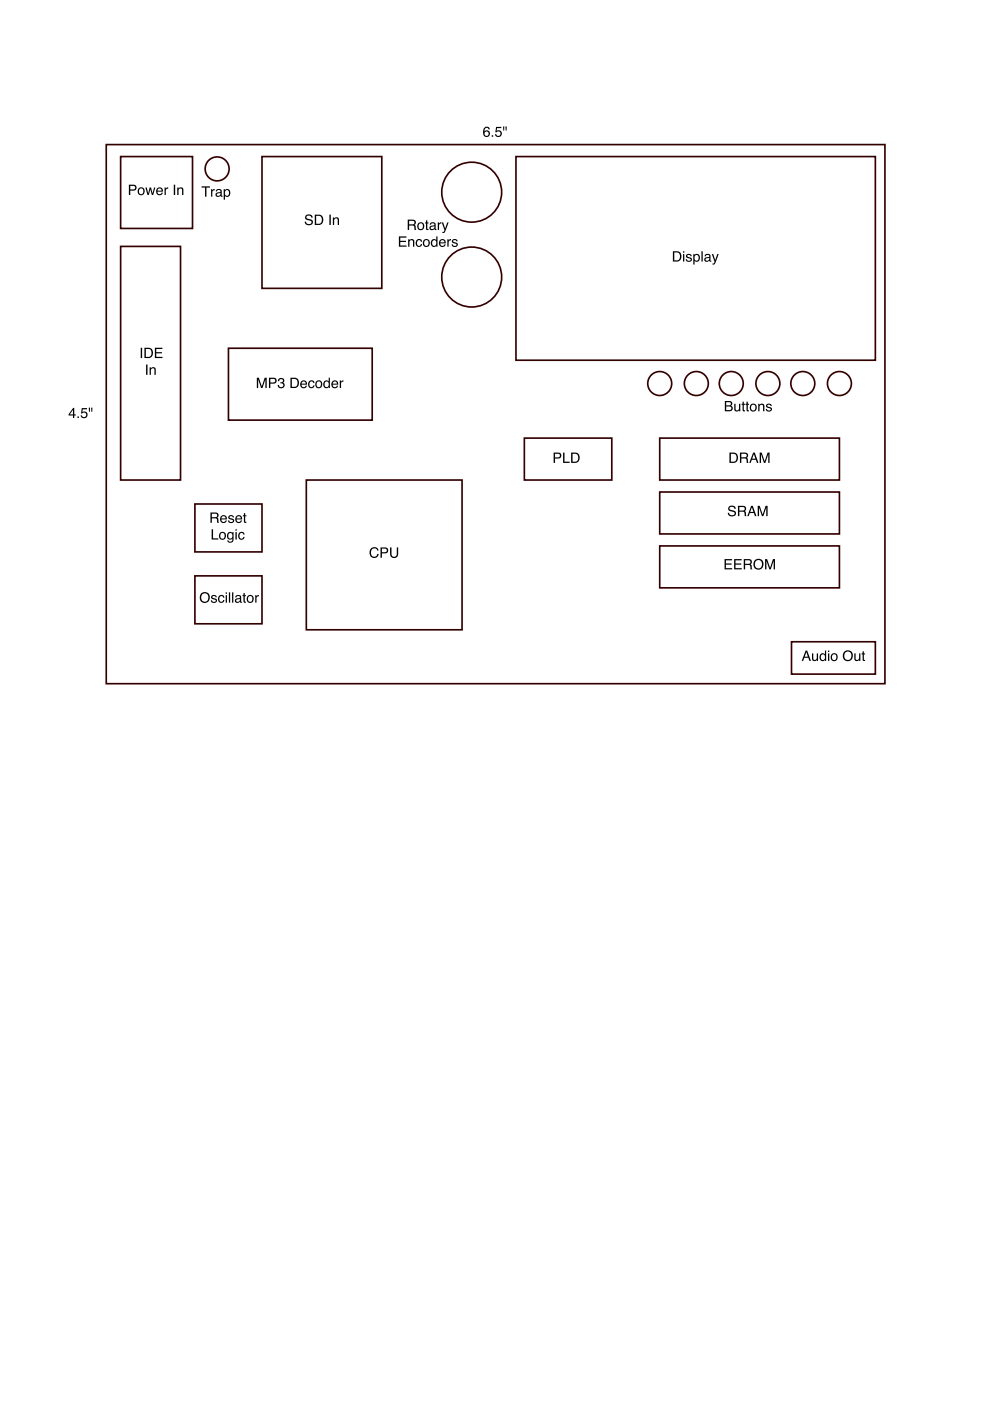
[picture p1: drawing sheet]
<svg xmlns="http://www.w3.org/2000/svg" width="210mm" height="297mm" viewBox="0 0 210 297" stroke-linecap="round" stroke-linejoin="round" font-family="sans-serif">
<path d="M22.5 30.7h165.1v114.3h-165.1z" fill="none" stroke="#300" stroke-width=".35"/>
<g fill="#000">
<path d="M102.7 27.1l.7-.2 .4 .3v.2h-.2a.44 .44 0 0 0-.6-.3 .44 .44 0 0 0-.3 .6v.2a.71 .71 0 0 1 1.1 .1 .71 .71 0 0 1-.3 1 .71 .71 0 0 1-1-.4l-.1-.8zM102.7 28.3a.46 .46 0 0 0 .9 0 .46 .46 0 0 0-.9 0zM104.3 28.7h.3v.3h-.3zM105.2 26.9h1.1v.3h-.9l-.1 .6a.73 .73 0 0 1 1 .3 .73 .73 0 0 1-.5 1 .73 .73 0 0 1-.9-.6h.3a.47 .47 0 0 0 .7 .2 .47 .47 0 0 0 .1-.7 .47 .47 0 0 0-.7 .1h-.3zM107.2 26.8h.2v.9h-.2zM106.7 26.8h.2v.9h-.2z"/>
<path d="M15.5 86.9l-.7 1h.7zM15.5 86.5h.2v1.4h.4v.2h-.4v.5h-.2v-.5h-1v-.3zM16.4 88.3h.3v.3h-.3zM17.3 86.5h1.1v.3h-.9v.6a.73 .73 0 0 1 1 .3 .73 .73 0 0 1-.5 1 .73 .73 0 0 1-.9-.6h.3a.47 .47 0 0 0 .7 .2 .47 .47 0 0 0 0-.7 .47 .47 0 0 0-.7 .1h-.2zM19.3 86.4h.3v.9h-.2zM18.8 86.4h.3l-.1 .9h-.1z"/>
</g>
<path d="M109.4 33.2h76.2v43.2h-76.2z" fill="#fff"/>
<path d="M109.4 33.2h76.2v43.2h-76.2z" fill="none" stroke="#300" stroke-width=".35"/>
<path d="M143 53.5v1.7h.5a.86 .86 0 0 0 .7-.8 .86 .86 0 0 0-.7-.9zM142.7 53.3h.9a1.11 1.11 0 0 1 .9 1.1 1.11 1.11 0 0 1-.9 1.1h-.9zM144.8 53.9h.3v1.6h-.3zM144.8 53.3h.3v.3h-.3zM145.6 54a.64 .64 0 0 1 1.1 .3h-.3a.34 .34 0 0 0-.3-.3 .34 .34 0 0 0-.4 .4h.1a.76 .76 0 0 1 .9 .8 .69 .69 0 0 1-.8 .3 .69 .69 0 0 1-.5-.5h.3a.39 .39 0 0 0 .3 .3 .39 .39 0 0 0 .4-.4 .76 .76 0 0 1-.9-.8zM147.4 54.2a.56 .56 0 0 0-.2 .7 .56 .56 0 0 0 .8 .2 .56 .56 0 0 0 .1-.7 .56 .56 0 0 0-.7-.2zM147 53.9h.3v.2a.7 .7 0 0 1 .9-.1 .7 .7 0 0 1 .2 .9 .62 .62 0 0 1-.5 .6 .62 .62 0 0 1-.6-.2v.8h-.3zM148.7 53.3h.3v2.2h-.3zM149.6 54.9a.38 .38 0 0 0 .5 .3 .38 .38 0 0 0 .2-.5zM149.5 54a.71 .71 0 0 1 1.1 .3v.9l.2 .1-.1 .2a.45 .45 0 0 0-.7 0 .49 .49 0 0 1-.7-.4 .49 .49 0 0 1 .5-.6l.6-.1a.36 .36 0 0 0-.4-.4 .36 .36 0 0 0-.4 .3h-.2zM150.9 53.9h.3l.4 1.3 .5-1.3h.3l-.7 1.7a.53 .53 0 0 1-.6 .5v-.3h.2l.2-.3z" fill="#000"/>
<path d="M25.6 33.2h15.2v15.2h-15.2z" fill="#fff"/>
<path d="M25.6 33.2h15.2v15.2h-15.2z" fill="none" stroke="#300" stroke-width=".35"/>
<path d="M27.3 39.2h1a.63 .63 0 0 1 .7 .6 .63 .63 0 0 1-.7 .6h-.7v.9h-.3zM27.6 39.4v.8h.6a.38 .38 0 0 0 .5-.4 .38 .38 0 0 0-.5-.4zM29.6 40.1a.56 .56 0 0 0-.1 .8 .56 .56 0 0 0 .8 .1 .55 .55 0 0 0 0-.8 .55 .55 0 0 0-.7-.1zM29.4 39.9a.78 .78 0 0 1 1.1 .1 .78 .78 0 0 1-.1 1.2 .78 .78 0 0 1-1.1-.2l-.1-.7zM30.8 39.8h.3l.3 1.2 .3-1.2h.3l.3 1.2 .4-1.2h.2l-.4 1.5h-.3l-.3-1.2-.3 1.2h-.3zM33.3 40a.73 .73 0 0 1 .9-.2 .73 .73 0 0 1 .4 .8h-1.2a.45 .45 0 0 0 .3 .6 .45 .45 0 0 0 .6-.4h.2a.78 .78 0 0 1-1.1 .5 .78 .78 0 0 1-.2-1.2zM33.5 40.1l-.1 .3h.9l-.3-.4zM34.9 39.8h.2v.2l.6-.3v.3h-.3l-.2 .3v1h-.3zM36.8 39.2h.3v2.1h-.3zM37.6 39.8h.2v.2a.57 .57 0 0 1 .7-.3 .57 .57 0 0 1 .4 .6v1h-.3v-1a.39 .39 0 0 0-.5-.3 .39 .39 0 0 0-.2 .5v.8h-.3z" fill="#000"/>
<circle cx="139.9" cy="81.3" r="2.54" fill="#fff"/>
<circle cx="139.9" cy="81.3" r="2.54" fill="none" stroke="#300" stroke-width=".35"/>
<circle cx="147.6" cy="81.3" r="2.54" fill="#fff"/>
<circle cx="147.6" cy="81.3" r="2.54" fill="none" stroke="#300" stroke-width=".35"/>
<circle cx="155" cy="81.3" r="2.54" fill="#fff"/>
<circle cx="155" cy="81.3" r="2.54" fill="none" stroke="#300" stroke-width=".35"/>
<circle cx="162.8" cy="81.3" r="2.54" fill="#fff"/>
<circle cx="162.8" cy="81.3" r="2.54" fill="none" stroke="#300" stroke-width=".35"/>
<circle cx="170.2" cy="81.3" r="2.54" fill="#fff"/>
<circle cx="170.2" cy="81.3" r="2.54" fill="none" stroke="#300" stroke-width=".35"/>
<circle cx="178" cy="81.3" r="2.54" fill="#fff"/>
<circle cx="178" cy="81.3" r="2.54" fill="none" stroke="#300" stroke-width=".35"/>
<path d="M154 85.3v.6h.5a.35 .35 0 0 0 .5-.3 .35 .35 0 0 0-.5-.3zM154 86.2v.8h.6a.4 .4 0 0 0 .5-.5 .4 .4 0 0 0-.5-.3zM153.7 85h.9a.54 .54 0 0 1 .6 .4 .54 .54 0 0 1-.2 .6 .62 .62 0 0 1 .3 .8 .62 .62 0 0 1-.7 .4h-.9zM155.7 85.6h.3v1.1a.41 .41 0 0 0 .5 .3 .41 .41 0 0 0 .2-.6v-.8h.3v1.6h-.3v-.2a.55 .55 0 0 1-.6 .2 .55 .55 0 0 1-.4-.5zM157.4 85.2h.3v.4h.3v.2h-.3v1.1l.3 .1v.2h-.4l-.1-.2-.1-1.2h-.2v-.2h.2zM158.3 85.2h.3v.4h.2v.2h-.2v1.1l.2 .1v.2h-.4l-.1-.2v-1.2h-.2v-.2h.2zM159.4 86a.56 .56 0 0 0-.1 .8 .56 .56 0 0 0 .8 0 .55 .55 0 0 0 0-.7 .55 .55 0 0 0-.7-.1zM159.2 85.8a.78 .78 0 0 1 1.1 .1 .78 .78 0 0 1-.1 1.1 .78 .78 0 0 1-1.2-.1v-.7zM160.8 85.6h.2v.2a.57 .57 0 0 1 .7-.2 .57 .57 0 0 1 .4 .6v1h-.3v-1a.39 .39 0 0 0-.5-.4 .39 .39 0 0 0-.3 .6v.8h-.2zM162.6 85.7a.64 .64 0 0 1 1 .4h-.2a.34 .34 0 0 0-.4-.3 .34 .34 0 0 0-.3 .3l.1 .1a.76 .76 0 0 1 .8 .7 .69 .69 0 0 1-.7 .4 .69 .69 0 0 1-.5-.6h.2a.39 .39 0 0 0 .4 .3 .39 .39 0 0 0 .4-.3l-.1-.1a.76 .76 0 0 1-.9-.7z" fill="#000"/>
<circle cx="100" cy="40.7" r="6.4" fill="#fff"/>
<circle cx="100" cy="40.7" r="6.4" fill="none" stroke="#300" stroke-width=".35"/>
<circle cx="100" cy="58.7" r="6.4" fill="#fff"/>
<circle cx="100" cy="58.7" r="6.4" fill="none" stroke="#300" stroke-width=".35"/>
<g fill="#000">
<path d="M84.6 50.1h1.6v.3h-1.3v.7h1.2v.2h-1.2v.7h1.3v.3h-1.6zM86.5 50.7h.3v.2a.57 .57 0 0 1 .7-.2 .57 .57 0 0 1 .3 .6v1h-.2v-1a.39 .39 0 0 0-.5-.4 .39 .39 0 0 0-.3 .6v.8h-.3zM88.3 50.9a.65 .65 0 0 1 .7-.2 .65 .65 0 0 1 .5 .6h-.3a.44 .44 0 0 0-.6-.4 .44 .44 0 0 0-.2 .7 .42 .42 0 0 0 .3 .5 .42 .42 0 0 0 .5-.4h.3a.72 .72 0 0 1-.9 .6 .72 .72 0 0 1-.4-1zM90 51.1a.56 .56 0 0 0 0 .8 .56 .56 0 0 0 .8 0 .55 .55 0 0 0 0-.7 .55 .55 0 0 0-.8-.1zM89.9 50.9a.78 .78 0 0 1 1.1 .1 .78 .78 0 0 1-.2 1.1 .78 .78 0 0 1-1.1-.1v-.7zM91.8 51.1a.55 .55 0 0 0-.1 .7 .55 .55 0 0 0 .7 .2 .55 .55 0 0 0 .1-.8 .55 .55 0 0 0-.7-.1zM91.7 50.8l.5-.1 .3 .2v-.8h.3v2.2h-.3v-.2a.73 .73 0 0 1-1 0 .73 .73 0 0 1-.1-1zM93.3 50.9a.73 .73 0 0 1 .9-.1 .73 .73 0 0 1 .3 .8h-1.2a.45 .45 0 0 0 .4 .5 .45 .45 0 0 0 .5-.3h.3a.78 .78 0 0 1-1.1 .5 .78 .78 0 0 1-.2-1.2zM93.5 51l-.1 .4h.8l-.2-.5zM94.9 50.7h.2v.3l.5-.3v.3h-.2l-.3 .2v1.1h-.2zM96 50.8a.64 .64 0 0 1 1 .4h-.2a.34 .34 0 0 0-.4-.3 .34 .34 0 0 0-.3 .3l.1 .1a.76 .76 0 0 1 .8 .7 .69 .69 0 0 1-.7 .4 .69 .69 0 0 1-.5-.6h.2a.39 .39 0 0 0 .4 .3 .39 .39 0 0 0 .4-.3l-.1-.1a.76 .76 0 0 1-.9-.7z"/>
<path d="M86.7 46.8v.8h.7a.38 .38 0 0 0 .5-.4 .38 .38 0 0 0-.4-.4zM86.4 46.6a1.88 1.88 0 0 1 1.6 .2l.2 .5-.3 .4 .2 .2 .2 .9h-.4l-.1-.8-.4-.2h-.7v1h-.3zM88.9 47.5a.56 .56 0 0 0-.1 .8 .56 .56 0 0 0 .8 .1 .55 .55 0 0 0 0-.8 .55 .55 0 0 0-.7-.1zM88.7 47.4a.78 .78 0 0 1 1.1 .1 .78 .78 0 0 1-.1 1.1 .78 .78 0 0 1-1.1-.2l-.1-.7zM90.3 46.7h.3v.5h.2v.2h-.2v1l.2 .1v.3h-.3l-.2-.2v-1.2h-.2v-.2h.2zM91.4 48.2a.38 .38 0 0 0 .4 .3 .38 .38 0 0 0 .2-.5zM91.2 47.3a.71 .71 0 0 1 1.2 .3v.9l.1 .1-.1 .2a.45 .45 0 0 0-.7 0 .49 .49 0 0 1-.7-.4 .49 .49 0 0 1 .5-.6l.6-.1a.36 .36 0 0 0-.3-.4 .36 .36 0 0 0-.4 .3h-.3zM92.8 47.2h.3v.2l.5-.3v.3h-.3l-.2 .3v1.1h-.3zM93.7 47.2h.3l.4 1.3 .4-1.3h.3l-.6 1.7a.53 .53 0 0 1-.7 .5v-.3h.3l.1-.3z"/>
</g>
<circle cx="46" cy="35.8" r="2.54" fill="#fff"/>
<circle cx="46" cy="35.8" r="2.54" fill="none" stroke="#300" stroke-width=".35"/>
<path d="M42.7 39.5h1.8v.3h-.7v1.9h-.3v-1.9h-.8zM44.8 40.1h.2v.3l.5-.3v.3h-.2l-.3 .2v1.1h-.2zM46 41.1a.38 .38 0 0 0 .5 .4 .38 .38 0 0 0 .2-.6zM45.9 40.3a.71 .71 0 0 1 1.1 .2v1h.2l-.1 .2a.45 .45 0 0 0-.7 0 .49 .49 0 0 1-.7-.3 .49 .49 0 0 1 .5-.6l.5-.1a.36 .36 0 0 0-.3-.4 .36 .36 0 0 0-.4 .3h-.2zM47.8 40.4a.56 .56 0 0 0-.1 .8 .56 .56 0 0 0 .7 .2 .56 .56 0 0 0 .1-.8 .56 .56 0 0 0-.7-.2zM47.4 40.1h.3v.2a.7 .7 0 0 1 1-.1 .7 .7 0 0 1 .1 1 .62 .62 0 0 1-.4 .5 .62 .62 0 0 1-.7-.2v.8h-.3z" fill="#000"/>
<path d="M64.9 101.8h33.1v31.7h-33.1z" fill="#fff"/>
<path d="M64.9 101.8h33.1v31.7h-33.1z" fill="none" stroke="#300" stroke-width=".35"/>
<path d="M78.6 116.3a.95 .95 0 0 1 1-.3 .95 .95 0 0 1 .7 .7h-.3a.7 .7 0 0 0-.9-.4 .7 .7 0 0 0-.4 .9 .69 .69 0 0 0 .5 .8 .69 .69 0 0 0 .8-.6h.3a1.02 1.02 0 0 1-1.3 .9 1.02 1.02 0 0 1-.6-1.5zM80.7 116.1h1a.63 .63 0 0 1 .6 .6 .63 .63 0 0 1-.6 .6h-.7v1h-.3zM81 116.3v.8h.6a.38 .38 0 0 0 .4-.4 .38 .38 0 0 0-.4-.4zM82.7 116.1h.3v1.3a.56 .56 0 0 0 .6 .7 .56 .56 0 0 0 .5-.7v-1.3h.3v1.2a.87 .87 0 0 1-.8 1 .87 .87 0 0 1-.9-1z" fill="#000"/>
<path d="M41.3 106.9h14.2v10.1h-14.2z" fill="#fff"/>
<path d="M41.3 106.9h14.2v10.1h-14.2z" fill="none" stroke="#300" stroke-width=".35"/>
<g fill="#000">
<path d="M44.9 112.2h.3v1.9h1.1v.3h-1.4zM46.8 113.2a.56 .56 0 0 0 0 .8 .56 .56 0 0 0 .7 0 .55 .55 0 0 0 .1-.8 .55 .55 0 0 0-.8 0zM46.6 113a.78 .78 0 0 1 1.1 .1 .78 .78 0 0 1-.1 1.1 .78 .78 0 0 1-1.1-.1v-.7zM48.3 113l.5-.2 .5 .2v-.2h.2v1.5a.7 .7 0 0 1-.5 .8 .7 .7 0 0 1-.8-.5h.2a.46 .46 0 0 0 .7 .2 .46 .46 0 0 0 .2-.6 .69 .69 0 0 1-1 .1 .69 .69 0 0 1-.2-.9zM48.5 113.1a.56 .56 0 0 0-.1 .8 .56 .56 0 0 0 .7 .2 .56 .56 0 0 0 .2-.8 .56 .56 0 0 0-.8-.2zM49.9 112.8h.3v1.6h-.3zM49.9 112.2h.3v.3h-.3zM50.7 113a.65 .65 0 0 1 .7-.2 .65 .65 0 0 1 .5 .5h-.3a.44 .44 0 0 0-.6-.3 .44 .44 0 0 0-.2 .6 .42 .42 0 0 0 .3 .6 .42 .42 0 0 0 .5-.4h.3a.72 .72 0 0 1-1 .6 .72 .72 0 0 1-.4-1z"/>
<path d="M44.9 108.9v.8h.7a.38 .38 0 0 0 .5-.4 .38 .38 0 0 0-.5-.4zM44.6 108.7a1.88 1.88 0 0 1 1.6 .1l.1 .6-.3 .4 .3 .2 .1 .8h-.3l-.1-.7-.4-.2h-.7v.9h-.3zM46.9 109.5a.73 .73 0 0 1 .9-.2 .73 .73 0 0 1 .3 .8h-1.2a.45 .45 0 0 0 .4 .6 .45 .45 0 0 0 .5-.4h.3a.78 .78 0 0 1-1.1 .5 .78 .78 0 0 1-.3-1.2zM47.1 109.6l-.1 .3h.8l-.3-.4zM48.6 109.3a.64 .64 0 0 1 1 .4h-.2a.34 .34 0 0 0-.4-.3 .34 .34 0 0 0-.3 .3l.1 .1a.76 .76 0 0 1 .8 .8 .69 .69 0 0 1-.7 .3 .69 .69 0 0 1-.6-.6h.3a.39 .39 0 0 0 .4 .4 .39 .39 0 0 0 .4-.4h-.1a.76 .76 0 0 1-.9-.8zM50.1 109.5a.73 .73 0 0 1 .9-.2 .73 .73 0 0 1 .3 .8h-1.1a.45 .45 0 0 0 .3 .6 .45 .45 0 0 0 .5-.4h.3a.78 .78 0 0 1-1.1 .5 .78 .78 0 0 1-.2-1.2zM50.3 109.6l-.1 .3h.9l-.3-.4zM51.7 108.8h.3v.4h.2v.3h-.2v1l.2 .1v.2h-.3l-.2-.1v-1.2h-.2v-.3h.2z"/>
</g>
<path d="M41.3 122.1h14.2v10.2h-14.2z" fill="#fff"/>
<path d="M41.3 122.1h14.2v10.2h-14.2z" fill="none" stroke="#300" stroke-width=".35"/>
<path d="M42.3 126.7a1.15 1.15 0 0 1 2.3 0 1.15 1.15 0 0 1-2.3 0zM42.9 126a.85 .85 0 0 0-.1 1.3 .85 .85 0 0 0 1.2 0 .85 .85 0 0 0 .1-1.2 .85 .85 0 0 0-1.2-.1zM44.9 126.3a.64 .64 0 0 1 1.1 .3h-.3a.34 .34 0 0 0-.3-.2 .34 .34 0 0 0-.4 .3h.1a.76 .76 0 0 1 .9 .8 .69 .69 0 0 1-.7 .3 .69 .69 0 0 1-.6-.5h.3a.39 .39 0 0 0 .4 .3 .39 .39 0 0 0 .3-.3v-.1a.76 .76 0 0 1-.9-.8zM46.4 126.4a.65 .65 0 0 1 .7-.2 .65 .65 0 0 1 .5 .5h-.3a.44 .44 0 0 0-.6-.3 .44 .44 0 0 0-.2 .6 .42 .42 0 0 0 .3 .6 .42 .42 0 0 0 .5-.4h.3a.72 .72 0 0 1-1 .6 .72 .72 0 0 1-.4-1zM47.8 126.2h.3v1.6h-.3zM47.8 125.6h.3v.3h-.3zM48.5 125.6h.3v2.2h-.3zM49.2 125.6h.3v2.2h-.3zM50.1 127.2a.38 .38 0 0 0 .5 .4 .38 .38 0 0 0 .2-.6zM50 126.4a.71 .71 0 0 1 1.1 .2v.9l.2 .1-.1 .2a.45 .45 0 0 0-.7 0 .49 .49 0 0 1-.7-.4 .49 .49 0 0 1 .5-.5l.6-.2a.36 .36 0 0 0-.4-.4 .36 .36 0 0 0-.4 .4h-.2zM51.6 125.7h.3v.5h.2v.2h-.2v1l.2 .2v.2h-.3l-.2-.2v-1.2h-.2v-.2h.2zM52.7 126.6a.56 .56 0 0 0-.1 .7 .56 .56 0 0 0 .8 .1 .55 .55 0 0 0 .1-.8 .55 .55 0 0 0-.8 0zM52.5 126.4a.78 .78 0 0 1 1.1 .1 .78 .78 0 0 1-.1 1.1 .78 .78 0 0 1-1.1-.2l-.1-.6zM54.1 126.2h.3v.3l.5-.3v.2l-.3 .1-.2 .2v1.1h-.3z" fill="#000"/>
<path d="M139.9 115.7h38.1v8.9h-38.1z" fill="#fff"/>
<path d="M139.9 115.7h38.1v8.9h-38.1z" fill="none" stroke="#300" stroke-width=".35"/>
<path d="M153.6 118.5h1.6v.3h-1.3v.7h1.2v.2h-1.2v.8h1.3v.2h-1.6zM155.7 118.5h1.5v.3h-1.3v.7h1.2v.2h-1.2v.8h1.4v.2h-1.6zM158 118.8v.7h.7a.38 .38 0 0 0 .4-.3 .38 .38 0 0 0-.4-.4zM157.7 118.5a1.88 1.88 0 0 1 1.6 .2l.1 .6-.3 .3 .3 .3 .1 .8h-.4l-.1-.8-.3-.1h-.7v.9h-.3zM159.7 119.6a1.15 1.15 0 0 1 2.3 0 1.15 1.15 0 0 1-2.3 0zM160.3 119a.85 .85 0 0 0-.1 1.2 .85 .85 0 0 0 1.2 0 .85 .85 0 0 0 0-1.1 .85 .85 0 0 0-1.1-.1zM162.2 118.5h.4l.7 1.9 .6-1.9h.4v2.2h-.3v-1.8l-.6 1.8h-.3l-.6-1.8v1.8h-.3z" fill="#000"/>
<path d="M139.9 104.3h38.1v8.9h-38.1z" fill="#fff"/>
<path d="M139.9 104.3h38.1v8.9h-38.1z" fill="none" stroke="#300" stroke-width=".35"/>
<path d="M154.6 107.4a.86 .86 0 0 1 1.4 .5h-.3a.51 .51 0 0 0-.5-.5 .51 .51 0 0 0-.5 .6l.2 .1a.84 .84 0 0 1 1.1 .9 .93 .93 0 0 1-.9 .5 .93 .93 0 0 1-.8-.8h.3a.58 .58 0 0 0 .6 .5 .58 .58 0 0 0 .5-.5l-.4-.2a.67 .67 0 0 1-.8-.3 .67 .67 0 0 1 .1-.8zM156.8 107.5v.7h.6a.38 .38 0 0 0 .5-.3 .38 .38 0 0 0-.4-.4zM156.5 107.2a1.88 1.88 0 0 1 1.6 .2l.1 .6-.3 .4 .2 .2 .2 .8h-.4l-.1-.8-.4-.1h-.6v.9h-.3zM159.4 107.6l-.3 .9h.6zM159.3 107.2h.3l.8 2.2h-.3l-.3-.6h-.8l-.3 .6h-.3zM160.7 107.2h.4l.6 1.9 .6-1.9h.4v2.2h-.2v-1.8l-.7 1.8h-.2l-.7-1.8v1.8h-.2z" fill="#000"/>
<path d="M139.9 92.9h38.1v8.9h-38.1z" fill="#fff"/>
<path d="M139.9 92.9h38.1v8.9h-38.1z" fill="none" stroke="#300" stroke-width=".35"/>
<path d="M155 96.2v1.7h.5a.86 .86 0 0 0 .7-.9 .86 .86 0 0 0-.7-.8zM154.7 96h.8a1.11 1.11 0 0 1 1 1.1 1.11 1.11 0 0 1-1 1h-.8zM157.2 96.2v.8h.7a.38 .38 0 0 0 .4-.4 .38 .38 0 0 0-.4-.4zM156.9 96a1.88 1.88 0 0 1 1.6 .1l.1 .6-.3 .4 .3 .2 .1 .8h-.4l-.1-.7-.3-.2h-.7v.9h-.3zM159.8 96.3l-.3 .9h.7zM159.7 96h.3l.8 2.1h-.3l-.2-.6h-.9l-.2 .6h-.3zM161.1 96h.4l.6 1.8 .6-1.8h.5v2.1h-.3v-1.8l-.6 1.8h-.3l-.7-1.8 .1 1.8h-.3z" fill="#000"/>
<path d="M111.2 92.9h18.5v8.9h-18.5z" fill="#fff"/>
<path d="M111.2 92.9h18.5v8.9h-18.5z" fill="none" stroke="#300" stroke-width=".35"/>
<path d="M117.4 96h1a.63 .63 0 0 1 .6 .6 .63 .63 0 0 1-.6 .6h-.7v.9h-.3zM117.7 96.2v.8h.6a.38 .38 0 0 0 .4-.4 .38 .38 0 0 0-.4-.4zM119.4 96h.3v1.9h1.1v.2h-1.4zM121.4 96.2v1.7h.5a.86 .86 0 0 0 .7-.9 .86 .86 0 0 0-.7-.8zM121.1 96h.9a1.11 1.11 0 0 1 .9 1.1 1.11 1.11 0 0 1-.9 1h-.9z" fill="#000"/>
<path d="M48.4 73.8h30.5v15.3h-30.5z" fill="#fff"/>
<path d="M48.4 73.8h30.5v15.3h-30.5z" fill="none" stroke="#300" stroke-width=".35"/>
<path d="M54.5 80.1h.4l.6 1.8 .6-1.8h.4v2.2h-.2v-1.9l-.6 1.9h-.3l-.7-1.9v1.9h-.2zM57 80.1h1a.63 .63 0 0 1 .7 .6 .63 .63 0 0 1-.7 .6h-.7v1h-.3zM57.3 80.3v.8h.6a.38 .38 0 0 0 .5-.4 .38 .38 0 0 0-.5-.4zM59.2 80.3a.61 .61 0 0 1 .9-.1 .61 .61 0 0 1-.1 .9 .7 .7 0 0 1-.2 1.2 .7 .7 0 0 1-.9-.7h.2a.46 .46 0 0 0 .5 .6 .46 .46 0 0 0 .5-.5 .46 .46 0 0 0-.6-.4v-.3a.4 .4 0 0 0 .5-.2 .4 .4 0 0 0-.3-.5 .4 .4 0 0 0-.5 .4v.1h-.3zM61.9 80.3v1.7h.5a.86 .86 0 0 0 .7-.8 .86 .86 0 0 0-.7-.9zM61.6 80.1h.9a1.11 1.11 0 0 1 .9 1.1 1.11 1.11 0 0 1-.9 1.1h-.9zM63.9 80.9a.73 .73 0 0 1 .8-.2 .73 .73 0 0 1 .4 .9h-1.2a.45 .45 0 0 0 .4 .5 .45 .45 0 0 0 .5-.3h.3a.78 .78 0 0 1-1.1 .4 .78 .78 0 0 1-.3-1.1zM64.1 81l-.2 .3h.9l-.3-.4zM65.5 80.9a.65 .65 0 0 1 .7-.3 .65 .65 0 0 1 .5 .6h-.3a.44 .44 0 0 0-.6-.3 .44 .44 0 0 0-.2 .6 .42 .42 0 0 0 .3 .6 .42 .42 0 0 0 .5-.4h.3a.72 .72 0 0 1-1 .6 .72 .72 0 0 1-.4-1zM67.2 81a.56 .56 0 0 0 0 .8 .56 .56 0 0 0 .7 .1 .55 .55 0 0 0 .1-.8 .55 .55 0 0 0-.8-.1zM67 80.9a.78 .78 0 0 1 1.2 .1 .78 .78 0 0 1-.2 1.1 .78 .78 0 0 1-1.1-.2v-.6zM68.9 81a.55 .55 0 0 0-.1 .8 .55 .55 0 0 0 .8 .1 .55 .55 0 0 0 .1-.7 .55 .55 0 0 0-.8-.2zM68.8 80.8l.6-.1 .3 .2v-.8h.2v2.2h-.2v-.3a.73 .73 0 0 1-1 .1 .73 .73 0 0 1-.1-1zM70.5 80.9a.73 .73 0 0 1 .8-.2 .73 .73 0 0 1 .4 .9h-1.2a.45 .45 0 0 0 .4 .5 .45 .45 0 0 0 .5-.3h.3a.78 .78 0 0 1-1.1 .4 .78 .78 0 0 1-.3-1.1zM70.7 81l-.2 .3h.9l-.3-.4zM72 80.7h.3v.2l.5-.3v.3l-.2 .1-.3 .2v1.1h-.3z" fill="#000"/>
<path d="M167.8 136.1h17.8v6.8h-17.8z" fill="#fff"/>
<path d="M167.8 136.1h17.8v6.8h-17.8z" fill="none" stroke="#300" stroke-width=".35"/>
<path d="M171 138.3l-.4 .9h.7zM170.8 137.9h.3l.8 2.2h-.3l-.2-.6h-.9l-.2 .6h-.3zM172.2 138.5h.2v1.1a.41 .41 0 0 0 .6 .3 .41 .41 0 0 0 .2-.6v-.8h.2v1.6h-.2v-.2a.55 .55 0 0 1-.6 .2 .55 .55 0 0 1-.4-.5zM174.2 138.9a.55 .55 0 0 0-.1 .7 .55 .55 0 0 0 .7 .2 .55 .55 0 0 0 .1-.8 .55 .55 0 0 0-.7-.1zM174.1 138.6l.5-.1 .3 .2v-.8h.3v2.2h-.3v-.2a.73 .73 0 0 1-1 .1 .73 .73 0 0 1-.1-1.1zM175.6 138.5h.2v1.6h-.2zM175.6 137.9h.2v.3h-.2zM176.5 138.9a.56 .56 0 0 0 0 .8 .56 .56 0 0 0 .7 0 .55 .55 0 0 0 .1-.7 .55 .55 0 0 0-.8-.1zM176.3 138.7a.78 .78 0 0 1 1.1 .1 .78 .78 0 0 1-.1 1.1 .78 .78 0 0 1-1.1-.1l-.1-.7zM178.7 139a1.14 1.14 0 0 1 2.2 0 1.14 1.14 0 0 1-2.2 0zM179.2 138.4a.85 .85 0 0 0-.1 1.2 .85 .85 0 0 0 1.2 0 .85 .85 0 0 0 .1-1.1 .85 .85 0 0 0-1.2-.1zM181.1 138.5h.3v1.1a.41 .41 0 0 0 .6 .3 .41 .41 0 0 0 .2-.6v-.8h.2v1.6h-.2v-.2a.55 .55 0 0 1-.7 .2 .55 .55 0 0 1-.4-.5zM182.9 138.1h.3v.4h.2v.2h-.2v1.1l.2 .1v.2h-.3l-.2-.2v-1.2h-.2v-.2h.2z" fill="#000"/>
<path d="M55.5 33.2h25.4v27.9h-25.4z" fill="#fff"/>
<path d="M55.5 33.2h25.4v27.9h-25.4z" fill="none" stroke="#300" stroke-width=".35"/>
<path d="M64.9 45.6a.86 .86 0 0 1 1.4 .6h-.3a.51 .51 0 0 0-.5-.5 .51 .51 0 0 0-.5 .5l.2 .2a.84 .84 0 0 1 1.1 .9 .93 .93 0 0 1-.9 .4 .93 .93 0 0 1-.8-.7h.3a.58 .58 0 0 0 .6 .5 .58 .58 0 0 0 .5-.5l-.4-.3a.67 .67 0 0 1-.8-.2 .67 .67 0 0 1 .1-.9zM67 45.8v1.6h.6a.86 .86 0 0 0 .6-.8 .86 .86 0 0 0-.6-.8zM66.7 45.5h.9a1.11 1.11 0 0 1 .9 1.1 1.11 1.11 0 0 1-.9 1.1h-.9zM69.8 45.5h.3v2.2h-.3zM70.6 46.1h.2v.2a.57 .57 0 0 1 .7-.2 .57 .57 0 0 1 .4 .6v1h-.3v-1a.39 .39 0 0 0-.5-.4 .39 .39 0 0 0-.3 .6v.8h-.2z" fill="#000"/>
<path d="M25.6 52.2h12.7v49.6h-12.7z" fill="#fff"/>
<path d="M25.6 52.2h12.7v49.6h-12.7z" fill="none" stroke="#300" stroke-width=".35"/>
<g fill="#000">
<path d="M29.8 73.7h.3v2.2h-.3zM30.9 74v1.7h.6a.86 .86 0 0 0 .6-.9 .86 .86 0 0 0-.7-.8zM30.6 73.7h.9a1.11 1.11 0 0 1 .9 1.1 1.11 1.11 0 0 1-.9 1.1h-.9zM32.8 73.7h1.6v.3h-1.3v.7h1.2v.2h-1.2v.8h1.4v.2h-1.7z"/>
<path d="M31 77.3h.3v2.2h-.3zM31.7 77.9h.3v.2a.57 .57 0 0 1 .6-.2 .57 .57 0 0 1 .4 .6v1h-.3v-1a.39 .39 0 0 0-.4-.4 .39 .39 0 0 0-.3 .5v.9h-.3z"/>
</g>
</svg>
